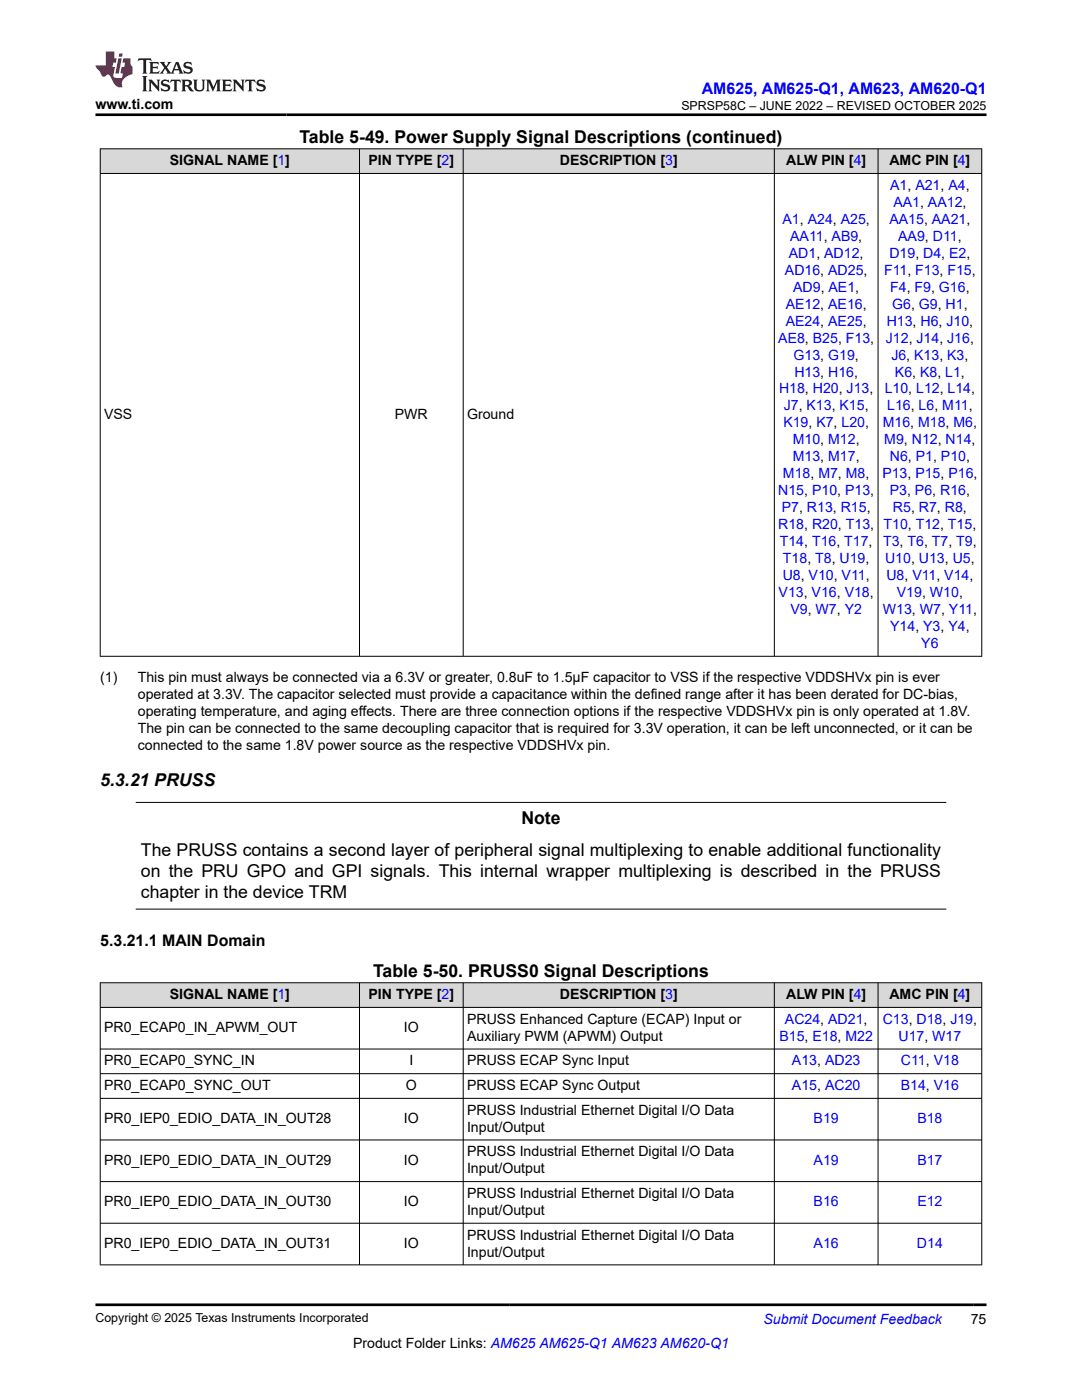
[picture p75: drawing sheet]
<svg xmlns="http://www.w3.org/2000/svg" width="216mm" height="279mm" viewBox="0 0 216 279" stroke-linecap="round" stroke-linejoin="round" font-family="sans-serif">
<defs><g id="words">
<g font-size="3.5">
<text x="59.8" y="28.5">Table 5-49. Power Supply Signal Descriptions (continued)</text>
<text x="20" y="156.9">5.3.21 PRUSS</text>
<text x="104" y="164.4">Note</text>
<text x="28.1" y="170.7">The PRUSS contains a second layer of peripheral signal multiplexing to enable additional functionality</text>
<text x="28.1" y="179.2">chapter in the device TRM</text>
<text x="28.1" y="175">on the PRU GPO and GPI signals. This internal wrapper multiplexing is described in the PRUSS</text>
<text x="74.5" y="195">Table 5-50. PRUSS0 Signal Descriptions</text>
</g>
<text font-size="3.2" fill="#00f" x="140" y="18.7">AM625, AM625-Q1, AM623, AM620-Q1</text>
<text font-size="3.2" x="20" y="188.7">5.3.21.1 MAIN Domain</text>
<g font-size="2.8">
<text x="19" y="21.8">www.ti.com</text>
<text x="33.9" y="33">SIGNAL NAME [1]</text>
<text x="73.5" y="33">PIN TYPE [2]</text>
<text x="111.7" y="33">DESCRIPTION [3]</text>
<text x="156.9" y="33">ALW PIN [4]</text>
<text x="177.5" y="33">AMC PIN [4]</text>
<text x="20.8" y="83.6">VSS</text>
<text x="78.8" y="83.6">PWR</text>
<text x="93.2" y="83.6">Ground</text>
<text x="20" y="136.1">(1)</text>
<text x="27.5" y="136.1">This pin must always be connected via a 6.3V or greater, 0.8uF to 1.5μF capacitor to VSS if the respective VDDSHVx pin is ever</text>
<text x="27.5" y="139.5">operated at 3.3V. The capacitor selected must provide a capacitance within the defined range after it has been derated for DC-bias,</text>
<text x="27.5" y="142.9">operating temperature, and aging effects. There are three connection options if the respective VDDSHVx pin is only operated at 1.8V.</text>
<text x="27.5" y="146.3">The pin can be connected to the same decoupling capacitor that is required for 3.3V operation, it can be left unconnected, or it can be</text>
<text x="27.5" y="149.7">connected to the same 1.8V power source as the respective VDDSHVx pin.</text>
<text x="33.9" y="199.4">SIGNAL NAME [1]</text>
<text x="73.5" y="199.4">PIN TYPE [2]</text>
<text x="111.7" y="199.4">DESCRIPTION [3]</text>
<text x="156.9" y="199.4">ALW PIN [4]</text>
<text x="177.5" y="199.4">AMC PIN [4]</text>
<text x="20.8" y="206">PR0_ECAP0_IN_APWM_OUT</text>
<text x="80.6" y="206">IO</text>
<text x="93.2" y="204.3">PRUSS Enhanced Capture (ECAP) Input or</text>
<text x="93.2" y="207.7">Auxiliary PWM (APWM) Output</text>
<text x="20.8" y="212.6">PR0_ECAP0_SYNC_IN</text>
<text x="81.7" y="212.6">I</text>
<text x="93.2" y="212.6">PRUSS ECAP Sync Input</text>
<text x="20.8" y="217.6">PR0_ECAP0_SYNC_OUT</text>
<text x="81" y="217.6">O</text>
<text x="93.2" y="217.6">PRUSS ECAP Sync Output</text>
<text x="20.8" y="224.2">PR0_IEP0_EDIO_DATA_IN_OUT28</text>
<text x="80.6" y="224.2">IO</text>
<text x="93.2" y="222.5">PRUSS Industrial Ethernet Digital I/O Data</text>
<text x="93.2" y="225.9">Input/Output</text>
<text x="20.8" y="232.5">PR0_IEP0_EDIO_DATA_IN_OUT29</text>
<text x="80.6" y="232.5">IO</text>
<text x="93.2" y="230.8">PRUSS Industrial Ethernet Digital I/O Data</text>
<text x="93.2" y="234.2">Input/Output</text>
<text x="93.2" y="239.1">PRUSS Industrial Ethernet Digital I/O Data</text>
<text x="20.8" y="240.8">PR0_IEP0_EDIO_DATA_IN_OUT30</text>
<text x="80.6" y="240.8">IO</text>
<text x="93.2" y="242.5">Input/Output</text>
<text x="20.8" y="249.1">PR0_IEP0_EDIO_DATA_IN_OUT31</text>
<text x="80.6" y="249.1">IO</text>
<text x="93.2" y="247.4">PRUSS Industrial Ethernet Digital I/O Data</text>
<text x="93.2" y="250.8">Input/Output</text>
<text x="70.5" y="269">Product Folder Links: AM625 AM625-Q1 AM623 AM620-Q1</text>
<text x="193.7" y="264.2">75</text>
</g>
<g font-size="2.8" fill="#00f">
<text x="177.6" y="37.9">A1, A21, A4,</text>
<text x="178.3" y="41.3">AA1, AA12,</text>
<text x="156.2" y="44.7">A1, A24, A25,</text>
<text x="177.5" y="44.7">AA15, AA21,</text>
<text x="157.4" y="51.4">AD1, AD12,</text>
<text x="157.7" y="48.1">AA11, AB9,</text>
<text x="177.5" y="51.4">D19, D4, E2,</text>
<text x="179.2" y="48.1">AA9, D11,</text>
<text x="156.6" y="54.8">AD16, AD25,</text>
<text x="158.3" y="58.2">AD9, AE1,</text>
<text x="176.4" y="54.8">F11, F13, F15,</text>
<text x="177.6" y="58.2">F4, F9, G16,</text>
<text x="156.8" y="61.6">AE12, AE16,</text>
<text x="156.8" y="65">AE24, AE25,</text>
<text x="176.9" y="65">H13, H6, J10,</text>
<text x="178" y="61.6">G6, G9, H1,</text>
<text x="155.3" y="68.4">AE8, B25, F13,</text>
<text x="158.3" y="71.8">G13, G19,</text>
<text x="176.8" y="68.4">J12, J14, J16,</text>
<text x="177.9" y="71.8">J6, K13, K3,</text>
<text x="158.5" y="75.1">H13, H16,</text>
<text x="178.6" y="75.1">K6, K8, L1,</text>
<text x="155.4" y="78.5">H18, H20, J13,</text>
<text x="156.4" y="81.9">J7, K13, K15,</text>
<text x="176.5" y="78.5">L10, L12, L14,</text>
<text x="177" y="81.9">L16, L6, M11,</text>
<text x="156.3" y="85.3">K19, K7, L20,</text>
<text x="158.2" y="88.7">M10, M12,</text>
<text x="176.1" y="85.3">M16, M18, M6,</text>
<text x="176.5" y="88.7">M9, N12, N14,</text>
<text x="156.2" y="95.5">M18, M7, M8,</text>
<text x="158.2" y="92.1">M13, M17,</text>
<text x="176.1" y="95.5">P13, P15, P16,</text>
<text x="177.6" y="92.1">N6, P1, P10,</text>
<text x="155.3" y="98.9">N15, P10, P13,</text>
<text x="177.6" y="98.9">P3, P6, R16,</text>
<text x="155.3" y="105.6">R18, R20, T13,</text>
<text x="156" y="102.2">P7, R13, R15,</text>
<text x="176.3" y="105.6">T10, T12, T15,</text>
<text x="178.2" y="102.2">R5, R7, R8,</text>
<text x="155.6" y="109">T14, T16, T17,</text>
<text x="156.2" y="112.4">T18, T8, U19,</text>
<text x="176.2" y="109">T3, T6, T7, T9,</text>
<text x="176.6" y="112.4">U10, U13, U5,</text>
<text x="155.4" y="119.2">V13, V16, V18,</text>
<text x="156.2" y="115.8">U8, V10, V11,</text>
<text x="176.9" y="115.8">U8, V11, V14,</text>
<text x="179" y="119.2">V19, W10,</text>
<text x="157.7" y="122.6">V9, W7, Y2</text>
<text x="176.2" y="122.6">W13, W7, Y11,</text>
<text x="177.6" y="125.9">Y14, Y3, Y4,</text>
<text x="183.8" y="129.3">Y6</text>
<text x="155.5" y="207.7">B15, E18, M22</text>
<text x="156.6" y="204.3">AC24, AD21,</text>
<text x="176.1" y="204.3">C13, D18, J19,</text>
<text x="179.3" y="207.7">U17, W17</text>
<text x="158" y="212.6">A13, AD23</text>
<text x="179.8" y="212.6">C11, V18</text>
<text x="158" y="217.6">A15, AC20</text>
<text x="179.7" y="217.6">B14, V16</text>
<text x="162.3" y="224.2">B19</text>
<text x="183" y="224.2">B18</text>
<text x="162.3" y="232.5">A19</text>
<text x="183" y="232.5">B17</text>
<text x="162.3" y="240.8">B16</text>
<text x="183" y="240.8">E12</text>
<text x="162.3" y="249.1">A16</text>
<text x="183" y="249.1">D14</text>
<text x="152.4" y="264.2">Submit Document Feedback</text>
</g>
<g font-size="2.5">
<text x="136" y="21.9">SPRSP58C – JUNE 2022 – REVISED OCTOBER 2025</text>
<text x="19" y="263.9">Copyright © 2025 Texas Instruments Incorporated</text>
</g>
</g></defs>
<g fill="#d8d8d8">
<path d="M20 29.7h175.9v4.9h-175.9z" fill-rule="evenodd"/>
<path d="M20.1 29.8h51.6v4.8h-51.6z" fill-rule="evenodd"/>
<path d="M71.8 29.8h20.6v4.8h-20.6z" fill-rule="evenodd"/>
<path d="M92.5 29.8h61.9v4.8h-61.9z" fill-rule="evenodd"/>
<path d="M154.6 29.8h20.5v4.8h-20.5z" fill-rule="evenodd"/>
<path d="M175.3 29.8h20.5v4.8h-20.5z" fill-rule="evenodd"/>
</g>
<path d="M19.9 29.7h176.1M19.9 34.6h176.1M20 29.6v101.4M71.7 29.6v101.4M92.4 29.6v101.4M154.5 29.6v101.4M175.2 29.6v101.4M195.9 29.6v101.4M19.9 131h176.1M27.1 160.1h161.7M27.1 181.4h161.7" fill="none" stroke="#000" stroke-width=".2"/>
<g fill="#d8d8d8">
<path d="M20 196.1h175.9v4.9h-175.9z" fill-rule="evenodd"/>
<path d="M20.1 196.2h51.6v4.8h-51.6z" fill-rule="evenodd"/>
<path d="M71.8 196.2h20.6v4.8h-20.6z" fill-rule="evenodd"/>
<path d="M92.5 196.2h61.9v4.8h-61.9z" fill-rule="evenodd"/>
<path d="M154.6 196.2h20.5v4.8h-20.5z" fill-rule="evenodd"/>
<path d="M175.3 196.2h20.5v4.8h-20.5z" fill-rule="evenodd"/>
</g>
<g fill="none" stroke="#000" stroke-width=".2">
<path d="M19.9 196.1h176.1M20 196.1v56.4M71.7 196.1v56.4M92.4 196.1v56.4M154.5 196.1v56.4M175.2 196.1v56.4M195.9 196.1v56.4M19.9 201h176.1M19.9 209.4h176.1M19.9 214.3h176.1M19.9 219.2h176.1M19.9 227.5h176.1"/>
<path d="M19.9 235.8h176.1M19.9 244.1h176.1M19.9 252.4h176.1"/>
</g>
<path d="M27.7 11.6l-.2 .6 .5-.2h.6v.1v2.2l-.2 .4h1l-.2-.4v-2.2v-.1h.5l.5 .2-.1-.6zM29.8 12.4l.2 .3v1.6l-.2 .4h1.9l.1-.6a1.08 1.08 0 0 1-1.3 .2v-.7h.6l.4 .2v-.7l-.4 .2h-.6v-.5l.2-.2a1 1 0 0 1 1 .3l-.1-.5zM31.8 12.4l1 1.1-1 1.2h.9l-.2-.2 .4-.8 .5 .8-.2 .2h1.6l-.2-.2 .1-.5h1l.1 .5-.1 .2h.9l-.2-.4-.8-1.9h-.5l-1 2.1-.8-1.1 .9-1h-.8l.2 .2-.5 .6-.3-.6 .1-.2zM35.2 12.8l.4 1h-.8zM36.8 12.5a.65 .65 0 0 0-.2 .7 .65 .65 0 0 0 .6 .5l.7 .1 .1 .3a.79 .79 0 0 1-.7 .4 .79 .79 0 0 1-.7-.5l.1 .7 .2-.1a.93 .93 0 0 0 1.1 0 .93 .93 0 0 0 .4-.9 1.46 1.46 0 0 0-1.2-.6l-.1-.3a1.09 1.09 0 0 1 1.2 .2l-.2-.6-.1 .1-.6-.2zM28.4 15.2l.2 .4v2.2l-.2 .4h1l-.2-.4v-2.2l.2-.4zM29.6 15.9l.2 .4v1.5l-.2 .4h.8l-.3-.4v-1.3l1.7 1.8v-2l.2-.4h-.8l.2 .2 .1 1.1-1.2-1.3zM32.3 16a.65 .65 0 0 0-.2 .8 .65 .65 0 0 0 .7 .4l.6 .2 .1 .2a.79 .79 0 0 1-.7 .4 .79 .79 0 0 1-.7-.5l.1 .7 .2-.1a.93 .93 0 0 0 1.1 .1 .93 .93 0 0 0 .4-1 1.46 1.46 0 0 0-1.2-.5l-.1-.4a1.09 1.09 0 0 1 1.2 .2l-.2-.6-.1 .1-.6-.1zM34.1 15.9l-.1 .6a.63 .63 0 0 1 .7-.3l.1 1.6-.3 .4h1l-.2-.4v-1.6a.66 .66 0 0 1 .8 .3l-.1-.6zM36.2 15.9l.2 .4v1.5l-.2 .4h.9l-.2-.2v-.7h.5l.1 .2a.79 .79 0 0 0 1.2 .6l-1-.9a.61 .61 0 0 0 .6-.6 .61 .61 0 0 0-.5-.7zM36.9 16.2h.2a.47 .47 0 0 1 .5 .1 .47 .47 0 0 1 .1 .5l-.2 .1-.6 .1zM38.5 15.9l.2 .2a2.27 2.27 0 0 0 .4 2 1.04 1.04 0 0 0 1.7-.7v-1.3l.2-.2h-.8l.2 .4v1.1a.6 .6 0 0 1-.6 .6 .6 .6 0 0 1-.6-.6v-1.1l.3-.4zM41.1 15.9l.2 .4v1.5l-.2 .4h.7l-.2-.4v-1.4l.9 1.9 .8-1.9v1.4l-.2 .4h1l-.3-.4v-1.5l.3-.4h-.8l-.7 1.5-.7-1.5zM44.3 15.9l.2 .4v1.5l-.2 .4h1.9l.1-.6a1.09 1.09 0 0 1-1.3 .2v-.7h.6l.4 .2v-.6l-.4 .2h-.6v-.6l.2-.1a1.01 1.01 0 0 1 1 .3l-.1-.6zM46.4 15.9l.3 .4v1.5l-.3 .4h.8l-.2-.4v-1.3l1.6 1.8v-2l.2-.4h-.7l.2 .2v1.1l-1.2-1.3zM49 15.9l-.1 .6a.63 .63 0 0 1 .8-.3v1.6l-.3 .4h1l-.2-.4v-1.6a.66 .66 0 0 1 .8 .3l-.1-.6zM51.4 16a.65 .65 0 0 0-.2 .8 .65 .65 0 0 0 .6 .4l.6 .2 .2 .2a.79 .79 0 0 1-.8 .4 .79 .79 0 0 1-.6-.5l.1 .7 .2-.1a.93 .93 0 0 0 1 .1 .93 .93 0 0 0 .5-1 1.46 1.46 0 0 0-1.3-.5l-.1-.4a1.09 1.09 0 0 1 1.3 .2l-.2-.6-.2 .1-.5-.1z" fill="#231f20"/>
<path d="M21.1 10.3v2.7h-2.1l.1 .4 .9 1a.95 .95 0 0 0 .9 .9 .59 .59 0 0 1 .6-.4 .59 .59 0 0 1 .5 .3l.4 .8a1.59 1.59 0 0 0 2.1 1.4 1.61 1.61 0 0 1 1-2.3l1-.3-.1-1.5a1.59 1.59 0 0 1-.4-1.7h-1.4l-.2 .9h.5l-.1 .9h-.5l-.2 .9v.3l.4 .1-.2 .9h-.6a.73 .73 0 0 1-1.1-.7l.3-1.5h-.5l.2-.9h.5l.2-.9h-.5v-1.3zM23.6 11.6l-.6 3.1h.7l.6-3.1zM23.8 10.7l-.1 .6h.7l.1-.6z" fill="#ed1c24"/>
<path d="M19 22.9h177.8M19 260.4h177.8" fill="none" stroke="#000" stroke-width=".53"/>
<use href="#words"/>
</svg>
